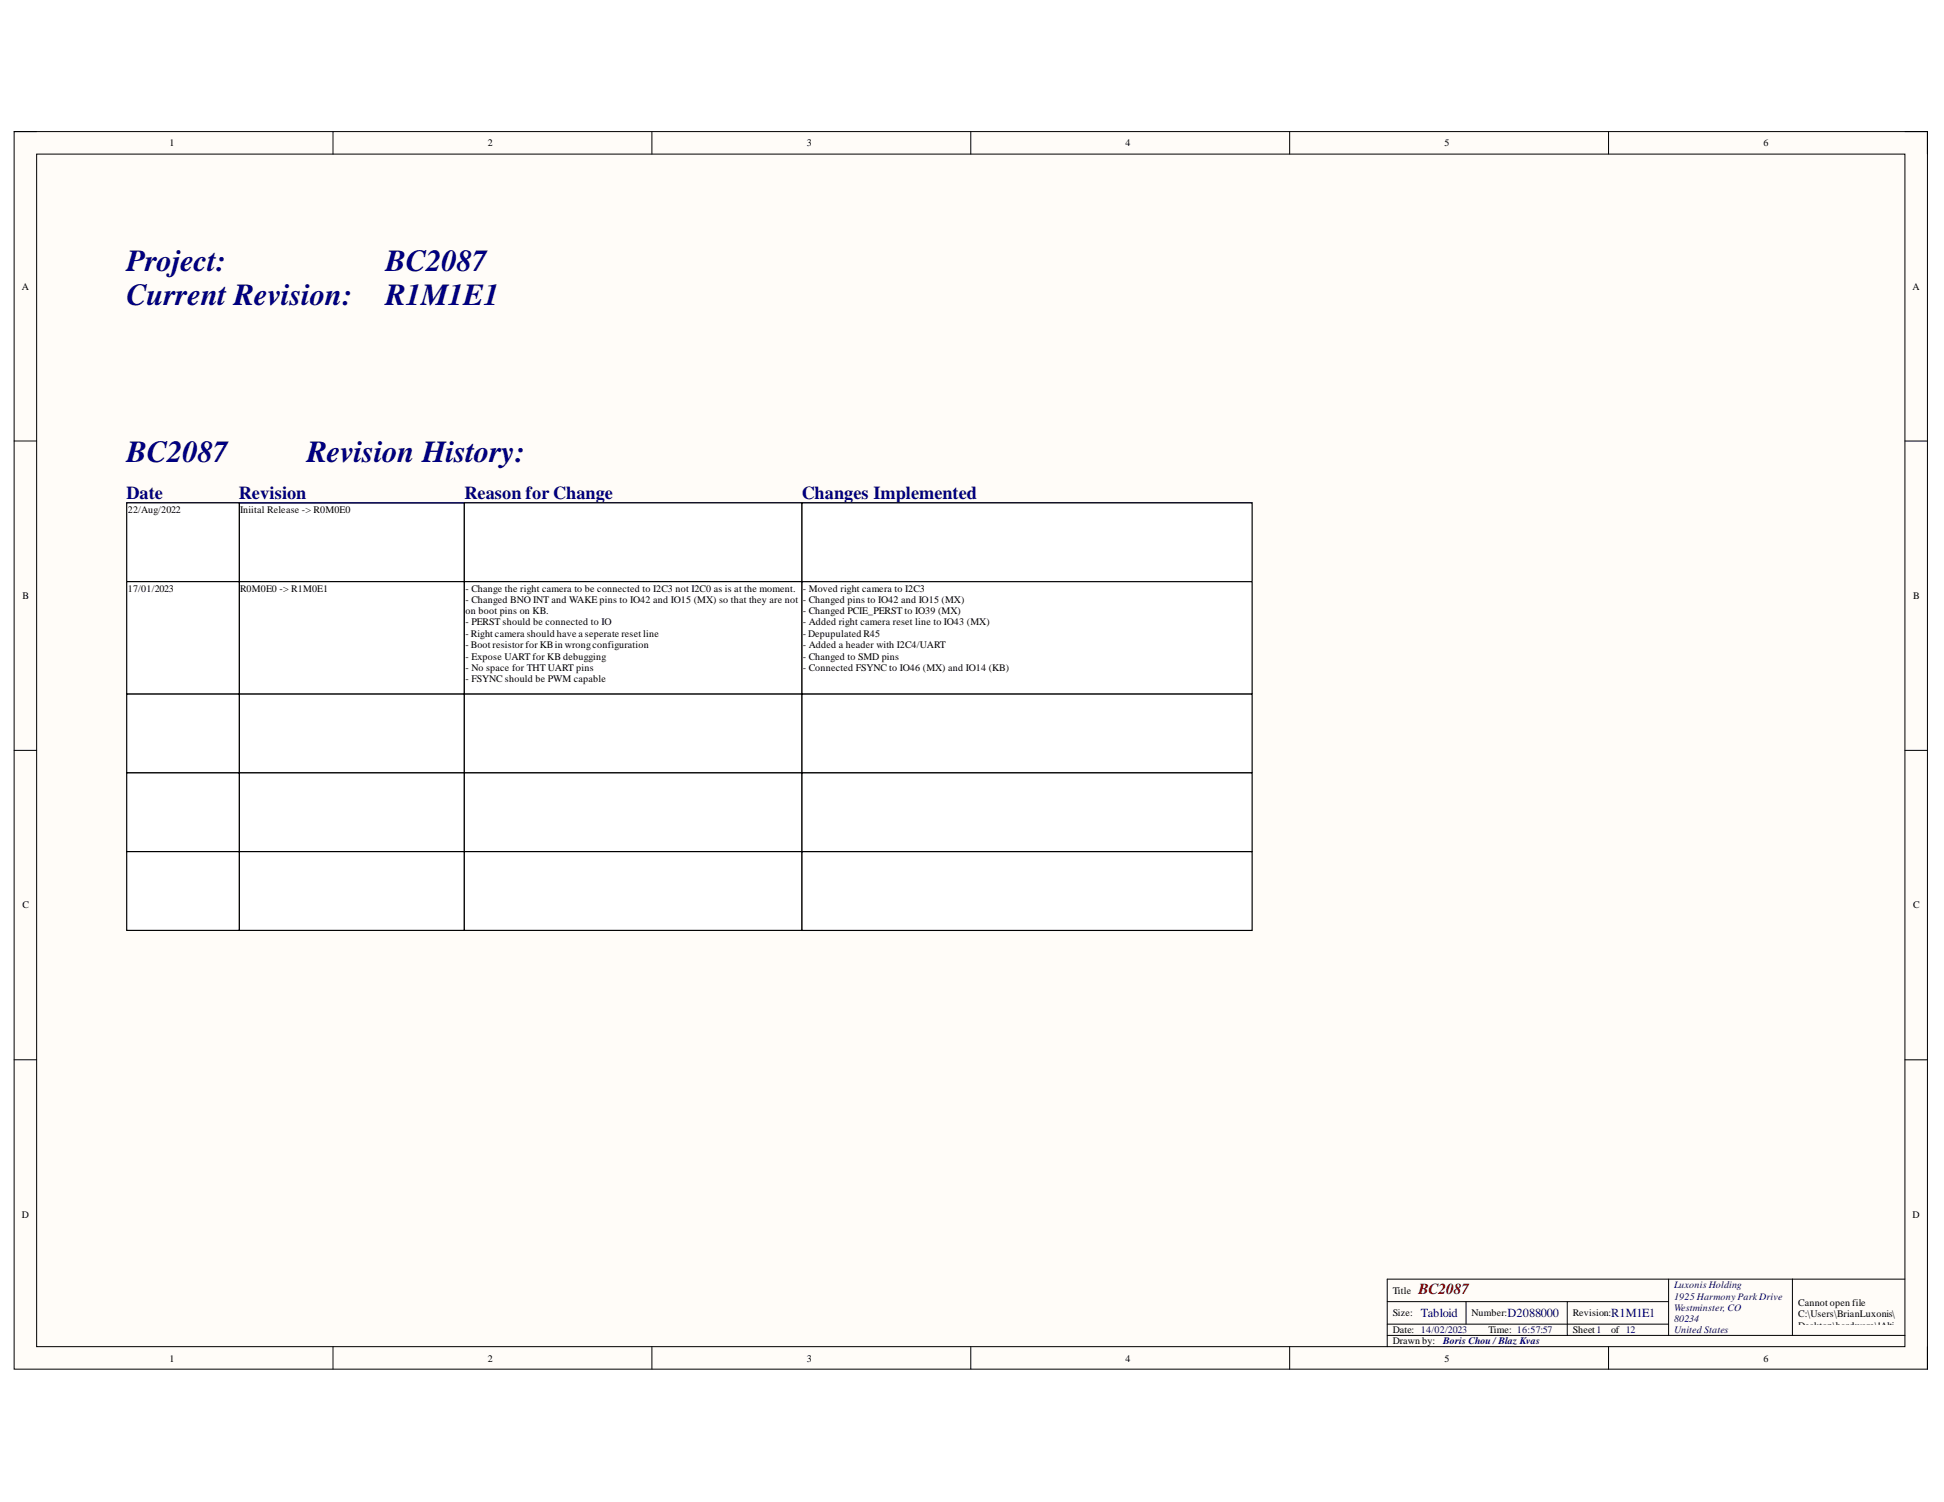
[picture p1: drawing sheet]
<svg xmlns="http://www.w3.org/2000/svg" width="279mm" height="216mm" viewBox="0 0 279 216" stroke-linecap="round" stroke-linejoin="round" font-family="sans-serif">
<defs><g id="words">
<g font-size="4.4" fill="#000080">
<text x="18.2" y="39">Project:</text>
<text x="55.4" y="39">BC2087</text>
<text x="18.2" y="43.9">Current Revision:</text>
<text x="55.4" y="43.9">R1M1E1</text>
<text x="18.2" y="66.5">BC2087</text>
<text x="44.1" y="66.5">Revision History:</text>
</g>
<g font-size="2.6" fill="#000080">
<text x="18.2" y="71.7">Date</text>
<text x="34.3" y="71.7">Revision</text>
<text x="66.7" y="71.7">Reason for Change</text>
<text x="115.2" y="71.7">Changes Implemented</text>
</g>
<text font-size="2.2" fill="#800000" x="203.9" y="186">BC2087</text>
<g font-size="1.8" fill="#000080">
<text x="204.2" y="189.3">Tabloid</text>
<text x="216.7" y="189.3">D2088000</text>
<text x="231.5" y="189.3">R1M1E1</text>
</g>
<g font-size="1.4">
<text x="24.4" y="21.1">1</text>
<text x="70.1" y="21.1">2</text>
<text x="116" y="21.1">3</text>
<text x="161.8" y="21.1">4</text>
<text x="207.6" y="21.1">5</text>
<text x="253.5" y="21.1">6</text>
<text x="3.1" y="41.7">A</text>
<text x="274.9" y="41.7">A</text>
<text x="18.4" y="73.7">22/Aug/2022</text>
<text x="34.5" y="73.7">Iniital Release -&gt; R0M0E0</text>
<text x="3.2" y="86.1">B</text>
<text x="18.4" y="85.1">17/01/2023</text>
<text x="34.5" y="85.1">R0M0E0 -&gt; R1M0E1</text>
<text x="66.9" y="85.1">- Change the right camera to be connected to I2C3 not I2C0 as is at the moment.</text>
<text x="66.9" y="86.7">- Changed BNO INT and WAKE pins to IO42 and IO15 (MX) so that they are not</text>
<text x="66.9" y="88.3">on boot pins on KB.</text>
<text x="66.9" y="89.9">- PERST should be connected to IO</text>
<text x="115.4" y="85.1">- Moved right camera to I2C3</text>
<text x="115.4" y="86.7">- Changed pins to IO42 and IO15 (MX)</text>
<text x="115.4" y="88.3">- Changed PCIE_PERST to IO39 (MX)</text>
<text x="115.4" y="89.9">- Added right camera reset line to IO43 (MX)</text>
<text x="274.9" y="86.1">B</text>
<text x="66.9" y="91.5">- Right camera should have a seperate reset line</text>
<text x="66.9" y="93.2">- Boot resistor for KBin wrongconfiguration</text>
<text x="66.9" y="94.8">- Expose UART for KB debugging</text>
<text x="115.4" y="91.5">- Depupulated R45</text>
<text x="115.4" y="93.2">- Added a header with I2C4/UART</text>
<text x="115.4" y="94.8">- Changed to SMD pins</text>
<text x="66.9" y="96.4">- No space for THT UART pins</text>
<text x="66.9" y="98">- FSYNC should be PWM capable</text>
<text x="115.4" y="96.4">- Connected FSYNC to IO46 (MX) and IO14 (KB)</text>
<text x="3.2" y="130.6">C</text>
<text x="274.9" y="130.6">C</text>
<text x="3.1" y="175.1">D</text>
<text x="274.9" y="175.1">D</text>
<text x="200.2" y="186">Title</text>
<text x="200.2" y="189.2">Size:</text>
<text x="200.2" y="191.6">Date: 14/02/2023</text>
<text x="211.5" y="189.2">Number:</text>
<text x="214" y="191.6">Time: 16:57:57</text>
<text x="226" y="189.2">Revision:</text>
<text x="226" y="191.6">Sheet1</text>
<text x="231.5" y="191.6">of 12</text>
<text x="258.4" y="187.8">Cannot open file</text>
<text x="258.4" y="189.4">C:\Users\BrianLuxonis\</text>
<text x="258.4" y="191">Desktop\hardware\!Alti</text>
<text x="24.4" y="195.7">1</text>
<text x="70.1" y="195.7">2</text>
<text x="116" y="195.7">3</text>
<text x="161.8" y="195.7">4</text>
<text x="200.2" y="193.3">Drawn by:</text>
<text x="207.6" y="195.7">5</text>
<text x="253.5" y="195.7">6</text>
<text x="258.4" y="192.6">um_Shared\Templates\L</text>
<text x="258.4" y="194.2">uxonis_Logo.png.File</text>
</g>
<g font-size="1.4" fill="#000080">
<text x="240.6" y="185.1">Luxonis Holding</text>
<text x="240.6" y="186.8">1925 Harmony Park Drive</text>
<text x="240.6" y="188.4">Westminster, CO</text>
<text x="240.6" y="190">80234</text>
<text x="240.6" y="191.6">United States</text>
<text x="207.4" y="193.3">Boris Chou /Blaz Kvas</text>
</g>
</g></defs>
<path d="M2 18.9h275v177.9h-275z" fill-rule="evenodd" fill="#fffcf8"/>
<path d="M2 18.9h275v177.9h-275z" fill="none" stroke="#000" stroke-width=".14"/>
<path d="M5.3 22.2h268.5v171.4h-268.5z" fill-rule="evenodd" fill="#fffcf8"/>
<g fill="none" stroke="#000" stroke-width=".14">
<path d="M2 18.9h3.3M47.9 18.9v3.3M93.7 18.9v3.3M139.5 18.9v3.3M185.4 18.9v3.3M231.2 18.9v3.3M273.8 18.9h3.2v3.3M5.3 22.2h268.5v171.4h-268.5zM2 63.4h3.3M273.8 63.4h3.2M2 107.9h3.3M273.8 107.9h3.2"/>
<path d="M2 152.3h3.3M273.8 152.3h3.2M47.9 193.6v3.2M93.7 193.6v3.2M139.5 193.6v3.2M185.4 193.6v3.2M199.4 187.1h40.4M199.4 192h74.4M199.4 190.3h40.4M210.7 187.1v3.2M225.3 187.1v4.9M231.2 193.6v3.2"/>
<path d="M239.8 183.9v8.1M257.6 183.9v8.1M273.8 183.9h-74.4v9.7M277 193.6v3.2"/>
</g>
<path d="M34.4 72.3h32.3v11.3h-32.3z" fill-rule="evenodd" fill="#fff"/>
<path d="M34.4 72.3h32.3v11.3h-32.3z" fill="none" stroke="#000" stroke-width=".17"/>
<path d="M18.2 72.3h161.8" fill="none" stroke="#000080" stroke-width=".17"/>
<path d="M18.2 72.3h16.2v11.3h-16.2z" fill-rule="evenodd" fill="#fff"/>
<path d="M18.2 72.3h16.2v11.3h-16.2z" fill="none" stroke="#000" stroke-width=".17"/>
<path d="M66.7 72.3h48.6v11.3h-48.6z" fill-rule="evenodd" fill="#fff"/>
<path d="M66.7 72.3h48.6v11.3h-48.6z" fill="none" stroke="#000" stroke-width=".17"/>
<path d="M115.3 72.3h64.7v11.3h-64.7z" fill-rule="evenodd" fill="#fff"/>
<path d="M115.3 72.3h64.7v11.3h-64.7z" fill="none" stroke="#000" stroke-width=".17"/>
<path d="M34.4 83.6h32.3v16.2h-32.3z" fill-rule="evenodd" fill="#fff"/>
<path d="M34.4 83.6h32.3v16.2h-32.3z" fill="none" stroke="#000" stroke-width=".17"/>
<path d="M18.2 83.6h16.2v16.2h-16.2z" fill-rule="evenodd" fill="#fff"/>
<path d="M18.2 83.6h16.2v16.2h-16.2z" fill="none" stroke="#000" stroke-width=".17"/>
<path d="M66.7 83.6h48.6v16.2h-48.6z" fill-rule="evenodd" fill="#fff"/>
<path d="M66.7 83.6h48.6v16.2h-48.6z" fill="none" stroke="#000" stroke-width=".17"/>
<path d="M115.3 83.6h64.7v16.2h-64.7z" fill-rule="evenodd" fill="#fff"/>
<path d="M115.3 83.6h64.7v16.2h-64.7z" fill="none" stroke="#000" stroke-width=".17"/>
<path d="M34.4 99.8h32.3v11.3h-32.3z" fill-rule="evenodd" fill="#fff"/>
<path d="M34.4 99.8h32.3v11.3h-32.3z" fill="none" stroke="#000" stroke-width=".17"/>
<path d="M18.2 99.8h16.2v11.3h-16.2z" fill-rule="evenodd" fill="#fff"/>
<path d="M18.2 99.8h16.2v11.3h-16.2z" fill="none" stroke="#000" stroke-width=".17"/>
<path d="M66.7 99.8h48.6v11.3h-48.6z" fill-rule="evenodd" fill="#fff"/>
<path d="M66.7 99.8h48.6v11.3h-48.6z" fill="none" stroke="#000" stroke-width=".17"/>
<path d="M115.3 99.8h64.7v11.3h-64.7z" fill-rule="evenodd" fill="#fff"/>
<path d="M115.3 99.8h64.7v11.3h-64.7z" fill="none" stroke="#000" stroke-width=".17"/>
<path d="M34.4 111.1h32.3v11.3h-32.3z" fill-rule="evenodd" fill="#fff"/>
<path d="M34.4 111.1h32.3v11.3h-32.3z" fill="none" stroke="#000" stroke-width=".17"/>
<path d="M18.2 111.1h16.2v11.3h-16.2z" fill-rule="evenodd" fill="#fff"/>
<path d="M18.2 111.1h16.2v11.3h-16.2z" fill="none" stroke="#000" stroke-width=".17"/>
<path d="M66.7 111.1h48.6v11.3h-48.6z" fill-rule="evenodd" fill="#fff"/>
<path d="M66.7 111.1h48.6v11.3h-48.6z" fill="none" stroke="#000" stroke-width=".17"/>
<path d="M115.3 111.1h64.7v11.3h-64.7z" fill-rule="evenodd" fill="#fff"/>
<path d="M115.3 111.1h64.7v11.3h-64.7z" fill="none" stroke="#000" stroke-width=".17"/>
<path d="M34.4 122.4h32.3v11.3h-32.3z" fill-rule="evenodd" fill="#fff"/>
<path d="M34.4 122.4h32.3v11.3h-32.3z" fill="none" stroke="#000" stroke-width=".17"/>
<path d="M18.2 122.4h16.2v11.3h-16.2z" fill-rule="evenodd" fill="#fff"/>
<path d="M18.2 122.4h16.2v11.3h-16.2z" fill="none" stroke="#000" stroke-width=".17"/>
<path d="M66.7 122.4h48.6v11.3h-48.6z" fill-rule="evenodd" fill="#fff"/>
<path d="M66.7 122.4h48.6v11.3h-48.6z" fill="none" stroke="#000" stroke-width=".17"/>
<path d="M115.3 122.4h64.7v11.3h-64.7z" fill-rule="evenodd" fill="#fff"/>
<path d="M115.3 122.4h64.7v11.3h-64.7z" fill="none" stroke="#000" stroke-width=".17"/>
<use href="#words"/>
</svg>
